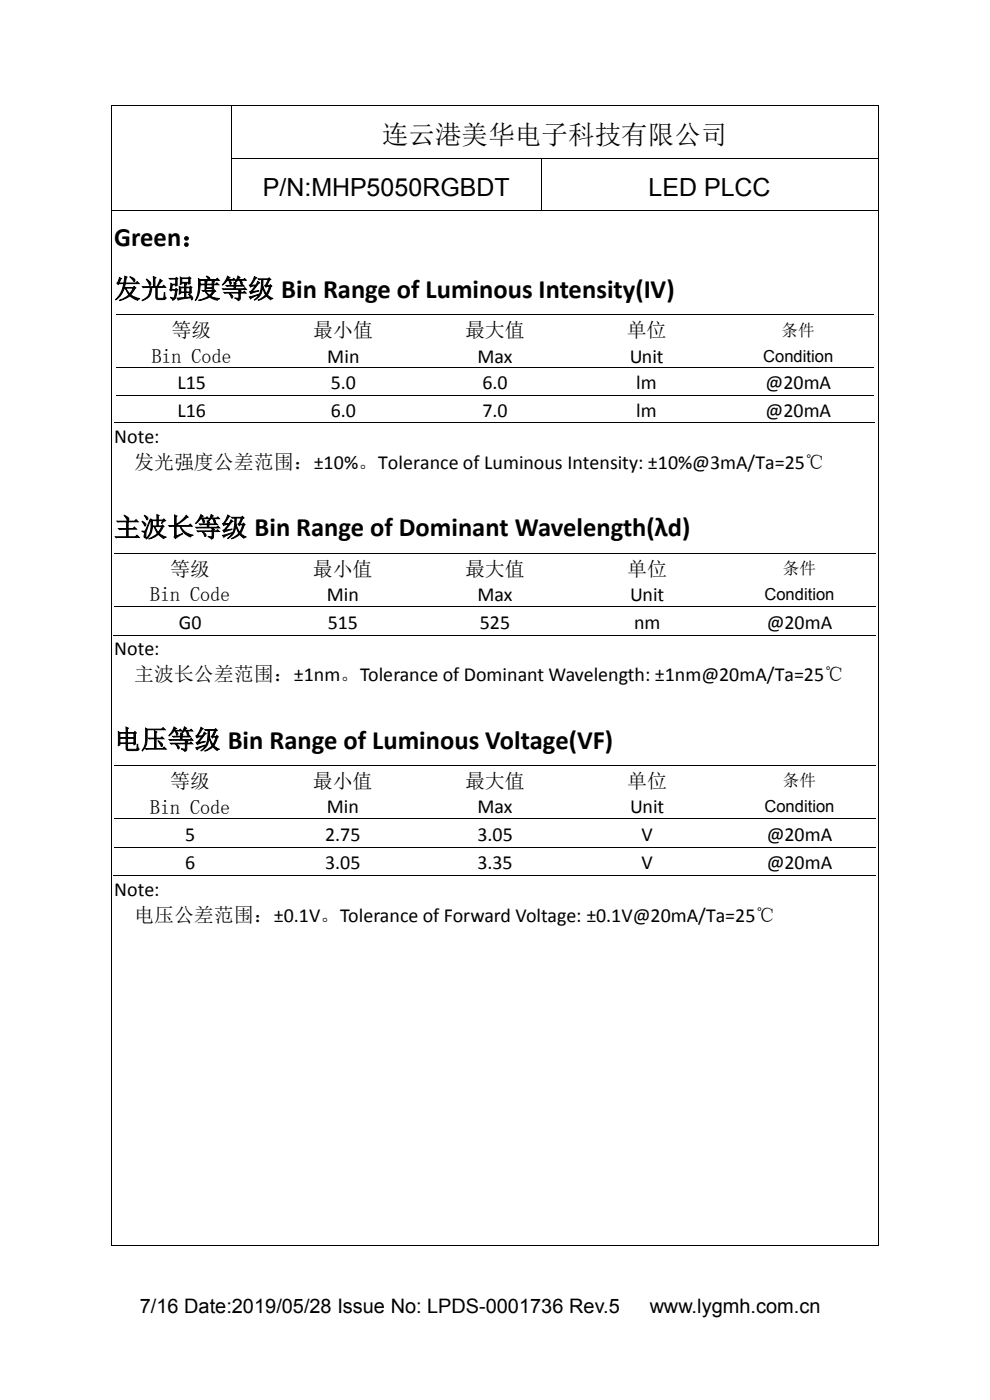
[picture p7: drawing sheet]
<svg xmlns="http://www.w3.org/2000/svg" width="210mm" height="297mm" viewBox="0 0 210 297" stroke-linecap="round" stroke-linejoin="round" font-family="sans-serif">
<defs><g id="words">
<g font-size="5.6">
<text x="81" y="30.6">连云港美华电子科技有限公司</text>
<text x="24.2" y="52.2">Green：</text>
<text x="24.2" y="63.2">发光强度等级 Bin Range of Luminous Intensity(IV)</text>
<text x="24.2" y="113.8">主波长等级 Bin Range of Dominant Wavelength(λd)</text>
<text x="24.2" y="158.8">电压等级 Bin Range of Luminous Voltage(VF)</text>
</g>
<g font-size="5.3">
<text x="55.8" y="41.7">P/N:MHP5050RGBDT</text>
<text x="137.6" y="41.7">LED PLCC</text>
</g>
<g font-size="4.2">
<text x="36.4" y="71.5">等级</text>
<text x="66.5" y="71.5">最小值</text>
<text x="98.6" y="71.5">最大值</text>
<text x="132.9" y="71.5">单位</text>
<text x="32.2" y="77">Bin Code</text>
<text x="69.4" y="77">Min</text>
<text x="101.3" y="77">Max</text>
<text x="133.6" y="77">Unit</text>
<text x="37.6" y="82.6">L15</text>
<text x="70.1" y="82.6">5.0</text>
<text x="102.3" y="82.6">6.0</text>
<text x="135" y="82.6">lm</text>
<text x="162.4" y="82.6">@20mA</text>
<text x="37.6" y="88.4">L16</text>
<text x="70.1" y="88.4">6.0</text>
<text x="102.3" y="88.4">7.0</text>
<text x="135" y="88.4">lm</text>
<text x="162.4" y="88.4">@20mA</text>
<text x="24.2" y="94">Note:</text>
<text x="28.4" y="99.5">发光强度公差范围：±10%。Tolerance of Luminous Intensity: ±10%@3mA/Ta=25℃</text>
<text x="36.1" y="122.1">等级</text>
<text x="66.3" y="122.1">最小值</text>
<text x="98.6" y="122.1">最大值</text>
<text x="133.1" y="122.1">单位</text>
<text x="31.9" y="127.6">Bin Code</text>
<text x="69.3" y="127.6">Min</text>
<text x="101.3" y="127.6">Max</text>
<text x="133.7" y="127.6">Unit</text>
<text x="37.9" y="133.4">G0</text>
<text x="69.5" y="133.4">515</text>
<text x="101.8" y="133.4">525</text>
<text x="134.5" y="133.4">nm</text>
<text x="162.6" y="133.4">@20mA</text>
<text x="24.2" y="139">Note:</text>
<text x="28.4" y="144.6">主波长公差范围：±1nm。Tolerance of Dominant Wavelength: ±1nm@20mA/Ta=25℃</text>
<text x="36.1" y="167.1">等级</text>
<text x="66.3" y="167.1">最小值</text>
<text x="98.6" y="167.1">最大值</text>
<text x="133.1" y="167.1">单位</text>
<text x="31.9" y="172.6">Bin Code</text>
<text x="69.3" y="172.6">Min</text>
<text x="101.3" y="172.6">Max</text>
<text x="133.7" y="172.6">Unit</text>
<text x="39.3" y="178.4">5</text>
<text x="69" y="178.4">2.75</text>
<text x="101.3" y="178.4">3.05</text>
<text x="136.1" y="178.4">V</text>
<text x="162.6" y="178.4">@20mA</text>
<text x="39.3" y="184.4">6</text>
<text x="69" y="184.4">3.05</text>
<text x="101.3" y="184.4">3.35</text>
<text x="136.1" y="184.4">V</text>
<text x="162.6" y="184.4">@20mA</text>
<text x="24.2" y="190">Note:</text>
<text x="28.4" y="195.6">电压公差范围：±0.1V。Tolerance of Forward Voltage: ±0.1V@20mA/Ta=25℃</text>
<text x="29.6" y="278.6">7/16 Date:2019/05/28 Issue No: LPDS-0001736 Rev.5</text>
<text x="137.8" y="278.6">www.lygmh.com.cn</text>
</g>
<g font-size="3.5">
<text x="165.8" y="71.2">条件</text>
<text x="161.9" y="76.7">Condition</text>
<text x="166.1" y="121.8">条件</text>
<text x="162.1" y="127.3">Condition</text>
<text x="166.1" y="166.8">条件</text>
<text x="162.1" y="172.3">Condition</text>
</g>
</g></defs>
<g fill="#000">
<path d="M23.7 22.3h.1v.2h-.1zM23.7 33.4h.1v.2h-.1zM49.1 22.3h.1v.2h-.1zM49.1 33.4h.1v.2h-.1zM114.7 33.4h.2v.2h-.2zM186.2 22.3h.2v.2h-.2zM186.2 33.4h.2v.2h-.2zM23.7 44.5h.1v.2h-.1zM49.1 44.5h.1v.2h-.1zM114.7 44.5h.2v.2h-.2zM186.2 44.5h.2v.2h-.2zM56.7 66.7h.2v.2h-.2z"/>
<path d="M56.7 77.9h.2v.1h-.2zM88.9 66.7h.2v.2h-.2zM88.9 77.9h.2v.1h-.2zM121.1 66.7h.1v.2h-.1zM121.1 77.9h.1v.1h-.1zM153.2 66.7h.2v.2h-.2zM153.2 77.9h.2v.1h-.2zM56.5 89.6h.1v.2h-.1zM56.7 83.7h.2v.2h-.2zM88.6 89.6h.2v.2h-.2zM88.9 83.7h.2v.2h-.2zM120.8 89.6h.2v.2h-.2z"/>
<path d="M121.1 83.7h.1v.2h-.1zM153 89.6h.2v.2h-.2zM153.2 83.7h.2v.2h-.2zM56.5 117.3h.2v.2h-.2zM88.9 117.3h.1v.2h-.1zM121.2 117.3h.1v.2h-.1zM153.5 117.3h.1v.2h-.1zM56.3 134.7h.1v.1h-.1zM56.5 128.7h.2v.1h-.2zM88.6 134.7h.2v.1h-.2zM88.9 128.7h.1v.1h-.1zM120.9 134.7h.2v.1h-.2z"/>
<path d="M121.2 128.7h.1v.1h-.1zM153.2 134.7h.2v.1h-.2zM153.5 128.7h.1v.1h-.1zM56.5 162.3h.2v.2h-.2zM56.5 173.7h.2v.1h-.2zM56.5 179.7h.2v.1h-.2zM88.9 162.3h.1v.2h-.1zM88.9 173.7h.1v.1h-.1zM88.9 179.7h.1v.1h-.1zM121.2 162.3h.1v.2h-.1zM121.2 173.7h.1v.1h-.1zM121.2 179.7h.1v.1h-.1z"/>
<path d="M153.5 162.3h.1v.2h-.1zM153.5 173.7h.1v.1h-.1zM153.5 179.7h.1v.1h-.1zM56.3 185.7h.1v.1h-.1zM88.6 185.7h.2v.1h-.2zM120.9 185.7h.2v.1h-.2zM153.2 185.7h.2v.1h-.2zM23.7 264.1h.1v.1h-.1zM186.2 264.1h.2v.1h-.2z"/>
</g>
<g fill="none" stroke="#000" stroke-width=".21">
<path d="M23.7 22.5v10.9M23.7 33.6v10.9M23.8 22.4h25.3M49.1 22.5v10.9M49.1 33.6v10.9M49.2 22.4h137M49.2 33.5h65.5M114.8 33.6v10.9M114.9 33.5h71.3M186.3 22.5v10.9M186.3 33.6v10.9M23.7 44.7v219.4"/>
<path d="M23.8 44.6h25.3M49.2 44.6h65.5M114.9 44.6h71.3M186.3 44.7v219.4M24.6 66.8h32.1M24.6 77.9h32.1M56.9 66.8h32M56.9 77.9h32M89.1 66.8h32M89.1 77.9h32M121.2 66.8h32M121.2 77.9h32"/>
<path d="M153.4 66.8h32M153.4 77.9h32M24.3 89.7h161.1M24.6 83.8h32.1M56.9 83.8h32M89.1 83.8h32M121.2 83.8h32M153.4 83.8h32M24.2 117.4h32.3M56.7 117.4h32.2M89 117.4h32.2M121.3 117.4h32.2"/>
<path d="M153.6 117.4h32.2M24 134.7h161.8M24.2 128.7h32.3M56.7 128.7h32.2M89 128.7h32.2M121.3 128.7h32.2M153.6 128.7h32.2M24.2 162.4h32.3M24.2 173.7h32.3M24.2 179.7h32.3M56.7 162.4h32.2M56.7 173.7h32.2"/>
<path d="M56.7 179.7h32.2M89 162.4h32.2M89 173.7h32.2M89 179.7h32.2M121.3 162.4h32.2M121.3 173.7h32.2M121.3 179.7h32.2M153.6 162.4h32.2M153.6 173.7h32.2M153.6 179.7h32.2M24 185.8h161.8M23.8 264.2h162.4"/>
</g>
<use href="#words"/>
</svg>
